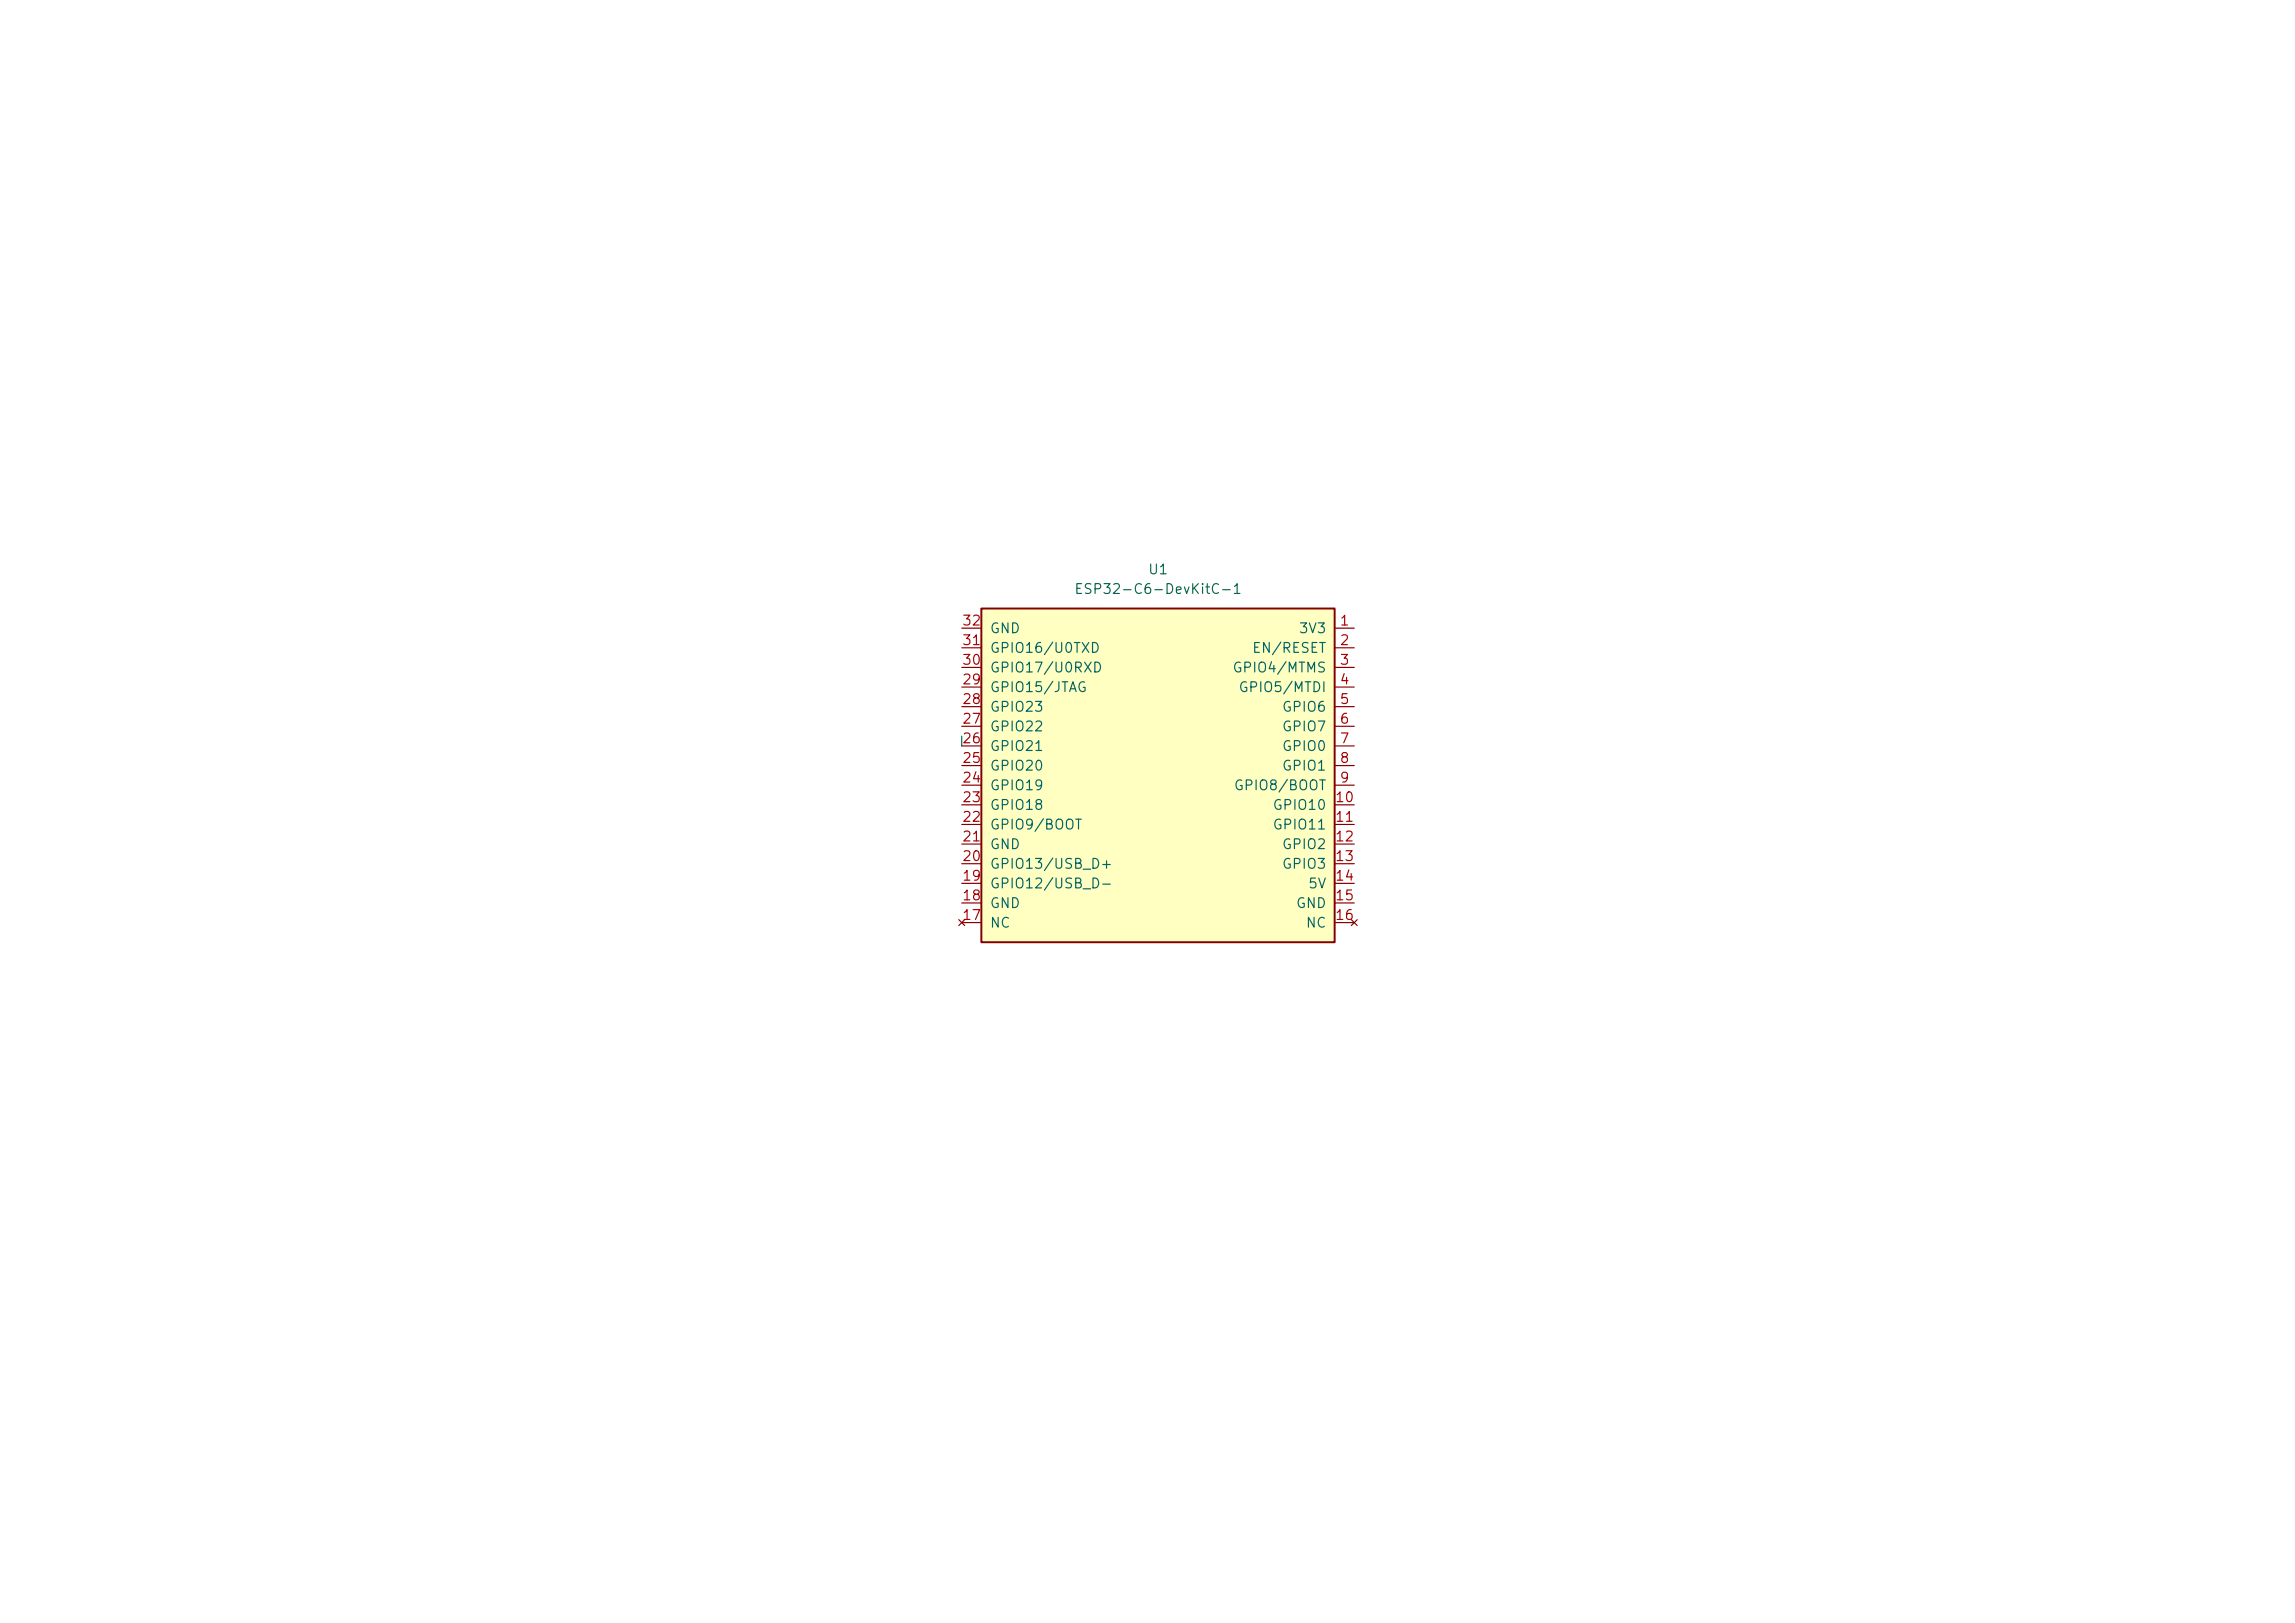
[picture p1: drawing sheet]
<svg xmlns="http://www.w3.org/2000/svg" width="297mm" height="210mm" viewBox="0 0 297 210" stroke-linecap="round" stroke-linejoin="round" font-family="sans-serif">
<defs><g id="words">
<g font-size="1.3" fill="#006464">
<text x="138.9" y="77.2">ESP32-C6-DevKitC-1</text>
<text x="148.5" y="74.6">U1</text>
<text x="128" y="82.3">GND</text>
<text x="168" y="82.3">3V3</text>
<text x="128" y="89.9">GPIO15/JTAG</text>
<text x="128" y="87.3">GPIO17/U0RXD</text>
<text x="128" y="84.8">GPIO16/U0TXD</text>
<text x="159.4" y="87.3">GPIO4/MTMS</text>
<text x="160.2" y="89.9">GPIO5/MTDI</text>
<text x="161.9" y="84.8">EN/RESET</text>
<text x="128" y="95">GPIO22</text>
<text x="128" y="92.4">GPIO23</text>
<text x="165.8" y="92.4">GPIO6</text>
<text x="165.8" y="95">GPIO7</text>
<text x="128" y="100">GPIO20</text>
<text x="128" y="97.5">GPIO21</text>
<text x="165.8" y="97.5">GPIO0</text>
<text x="165.8" y="100">GPIO1</text>
<text x="128" y="107.7">GPIO9/BOOT</text>
<text x="128" y="105.1">GPIO18</text>
<text x="128" y="102.6">GPIO19</text>
<text x="159.6" y="102.6">GPIO8/BOOT</text>
<text x="164.6" y="105.1">GPIO10</text>
<text x="164.6" y="107.7">GPIO11</text>
<text x="128" y="112.7">GPIO13/USB_D+</text>
<text x="128" y="110.2">GND</text>
<text x="165.8" y="110.2">GPIO2</text>
<text x="165.8" y="112.7">GPIO3</text>
<text x="128" y="117.8">GND</text>
<text x="128" y="115.3">GPIO12/USB_D-</text>
<text x="167.6" y="117.8">GND</text>
<text x="169.2" y="115.3">5V</text>
<text x="128" y="120.4">NC</text>
<text x="168.9" y="120.4">NC</text>
</g>
<g font-size="1.3" fill="#a90000">
<text x="124.4" y="83.8">31</text>
<text x="124.4" y="81.3">32</text>
<text x="173.3" y="83.8">2</text>
<text x="173.3" y="81.3">1</text>
<text x="124.4" y="88.9">29</text>
<text x="124.4" y="86.3">30</text>
<text x="173.3" y="86.3">3</text>
<text x="173.3" y="88.9">4</text>
<text x="124.4" y="94">27</text>
<text x="124.4" y="91.4">28</text>
<text x="173.3" y="91.4">5</text>
<text x="173.3" y="94">6</text>
<text x="124.4" y="101.6">24</text>
<text x="124.4" y="99">25</text>
<text x="124.4" y="96.5">26</text>
<text x="173.3" y="96.5">7</text>
<text x="173.3" y="99">8</text>
<text x="173.3" y="101.6">9</text>
<text x="124.4" y="106.7">22</text>
<text x="124.4" y="104.1">23</text>
<text x="172.7" y="104.1">10</text>
<text x="172.7" y="106.7">11</text>
<text x="124.4" y="111.7">20</text>
<text x="124.4" y="109.2">21</text>
<text x="172.7" y="109.2">12</text>
<text x="172.7" y="111.7">13</text>
<text x="124.4" y="119.4">17</text>
<text x="124.4" y="116.8">18</text>
<text x="124.4" y="114.3">19</text>
<text x="172.7" y="114.3">14</text>
<text x="172.7" y="116.8">15</text>
<text x="172.7" y="119.4">16</text>
</g>
</g></defs>
<path d="M127 78.7h45.7v43.2h-45.7z" fill="#ffffc2"/>
<path d="M127 78.7h45.7v43.2h-45.7z" fill="none" stroke="#840000" stroke-width=".25"/>
<g fill="none" stroke="#840000" stroke-width=".15">
<path d="M124.5 83.8h2.5M124.5 81.3h2.5M124.5 86.4h2.5M124.5 88.9h2.5M124.5 91.4h2.5M124.5 94h2.5M124.5 96.5h2.5M124.5 99.1h2.5M172.7 83.8h2.6M172.7 81.3h2.6M172.7 86.4h2.6M172.7 88.9h2.6"/>
<path d="M172.7 91.4h2.6M172.7 94h2.6M172.7 96.5h2.6M172.7 99.1h2.6M124.1 119l.7 .8M124.5 114.3h2.5M124.5 101.6h2.5M124.5 104.1h2.5M124.5 106.7h2.5M124.5 109.2h2.5M124.5 111.8h2.5M124.5 116.8h2.5"/>
<path d="M124.5 119.4h2.5M124.8 119l-.7 .8M172.7 114.3h2.6M172.7 101.6h2.6M172.7 104.1h2.6M172.7 106.7h2.6M172.7 109.2h2.6M172.7 111.8h2.6M172.7 116.8h2.6M172.7 119.4h2.6M174.9 119l.7 .8M175.6 119l-.7 .8"/>
</g>
<path d="M124.5 95.3v1.2" fill="none" stroke="#009600" stroke-width=".15"/>
<use href="#words"/>
</svg>
